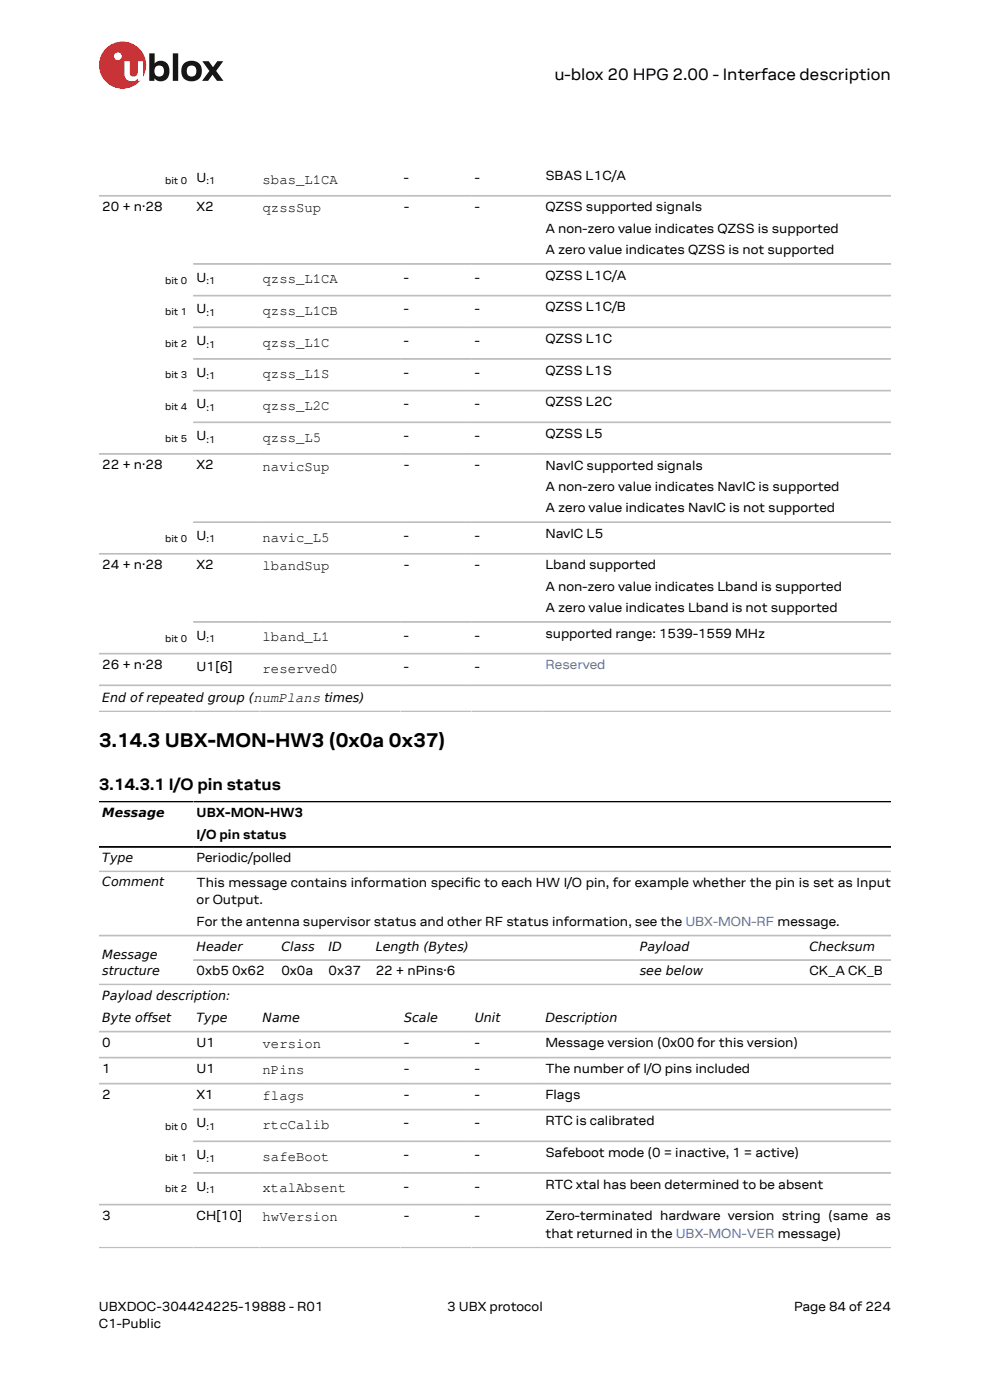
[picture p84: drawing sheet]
<svg xmlns="http://www.w3.org/2000/svg" width="210mm" height="297mm" viewBox="0 0 210 297" stroke-linecap="round" stroke-linejoin="round" font-family="sans-serif">
<defs><g id="words">
<text font-size="4.2" x="21" y="158.6">3.14.3 UBX-MON-HW3 (0x0a 0x37)</text>
<g font-size="3.5">
<text x="117.6" y="17">u-blox 20 HPG 2.00 - Interface description</text>
<text x="21" y="167.6">3.14.3.1 I/O pin status</text>
</g>
<g font-size="3">
<text x="55.7" y="39">sbas_L1CA</text>
<text x="55.7" y="45.1">qzssSup</text>
<text x="55.7" y="60.1">qzss_L1CA</text>
<text x="55.7" y="66.9">qzss_L1CB</text>
<text x="55.7" y="73.6">qzss_L1C</text>
<text x="55.7" y="80.3">qzss_L1S</text>
<text x="55.7" y="87">qzss_L2C</text>
<text x="55.7" y="93.7">qzss_L5</text>
<text x="55.7" y="99.8">navicSup</text>
<text x="55.7" y="114.9">navic_L5</text>
<text x="55.7" y="121">lbandSup</text>
<text x="55.7" y="136.1">lband_L1</text>
<text x="55.7" y="142.8">reserved0</text>
<text x="55.7" y="222.4">version</text>
<text x="55.7" y="227.9">nPins</text>
<text x="55.7" y="233.4">flags</text>
<text x="55.7" y="239.5">rtcCalib</text>
<text x="55.7" y="246.3">safeBoot</text>
<text x="55.7" y="253">xtalAbsent</text>
<text x="55.7" y="259.1">hwVersion</text>
</g>
<g font-size="2.8">
<text x="41.7" y="38.6">U</text>
<text x="85.7" y="38.6">-</text>
<text x="100.7" y="38.6">-</text>
<text x="115.7" y="38.1">SBAS L1C/A</text>
<text x="21.7" y="44.7">20 + n·28</text>
<text x="41.7" y="44.7">X2</text>
<text x="85.7" y="44.7">-</text>
<text x="100.7" y="44.7">-</text>
<text x="115.7" y="44.8">QZSS supported signals</text>
<text x="115.7" y="49.4">A non-zero value indicates QZSS is supported</text>
<text x="115.7" y="53.9">A zero value indicates QZSS is not supported</text>
<text x="41.7" y="59.8">U</text>
<text x="85.7" y="59.8">-</text>
<text x="100.7" y="59.8">-</text>
<text x="115.7" y="59.3">QZSS L1C/A</text>
<text x="41.7" y="66.5">U</text>
<text x="85.7" y="66.5">-</text>
<text x="100.7" y="66.5">-</text>
<text x="115.7" y="66">QZSS L1C/B</text>
<text x="41.7" y="73.2">U</text>
<text x="85.7" y="73.2">-</text>
<text x="100.7" y="73.2">-</text>
<text x="115.7" y="72.7">QZSS L1C</text>
<text x="41.7" y="79.9">U</text>
<text x="85.7" y="79.9">-</text>
<text x="100.7" y="79.9">-</text>
<text x="115.7" y="79.5">QZSS L1S</text>
<text x="41.7" y="86.6">U</text>
<text x="85.7" y="86.6">-</text>
<text x="100.7" y="86.6">-</text>
<text x="115.7" y="86.2">QZSS L2C</text>
<text x="41.7" y="93.4">U</text>
<text x="85.7" y="93.4">-</text>
<text x="100.7" y="93.4">-</text>
<text x="115.7" y="92.9">QZSS L5</text>
<text x="21.7" y="99.5">22 + n·28</text>
<text x="41.7" y="99.5">X2</text>
<text x="85.7" y="99.5">-</text>
<text x="100.7" y="99.5">-</text>
<text x="115.7" y="99.6">NavIC supported signals</text>
<text x="115.7" y="104.1">A non-zero value indicates NavIC is supported</text>
<text x="115.7" y="108.6">A zero value indicates NavIC is not supported</text>
<text x="41.7" y="114.5">U</text>
<text x="85.7" y="114.5">-</text>
<text x="100.7" y="114.5">-</text>
<text x="115.7" y="114.1">NavIC L5</text>
<text x="21.7" y="120.7">24 + n·28</text>
<text x="41.7" y="120.7">X2</text>
<text x="85.7" y="120.7">-</text>
<text x="100.7" y="120.7">-</text>
<text x="115.7" y="120.8">Lband supported</text>
<text x="115.7" y="125.3">A non-zero value indicates Lband is supported</text>
<text x="115.7" y="129.8">A zero value indicates Lband is not supported</text>
<text x="41.7" y="135.7">U</text>
<text x="85.7" y="135.7">-</text>
<text x="100.7" y="135.7">-</text>
<text x="115.7" y="135.3">supported range: 1539-1559 MHz</text>
<text x="21.7" y="141.8">26 + n·28</text>
<text x="41.7" y="142.4">U1[6]</text>
<text x="85.7" y="142.4">-</text>
<text x="100.7" y="142.4">-</text>
<text x="41.7" y="173.4">UBX-MON-HW3</text>
<text x="41.7" y="177.9">I/O pin status</text>
<text x="41.7" y="182.8">Periodic/polled</text>
<text x="41.7" y="188.2">This message contains information specifc to each HW I/O pin, for example whether the pin is set as Input</text>
<text x="41.7" y="191.8">or Output.</text>
<text x="98.6" y="188.2">i</text>
<text x="41.7" y="196.4">For the antenna supervisor status and other RF status information, see the UBX-MON-RF message.</text>
<text x="41.7" y="206.8">0xb5 0x62</text>
<text x="59.7" y="206.8">0x0a</text>
<text x="69.7" y="206.8">0x37</text>
<text x="79.7" y="206.8">22 + nPins·6</text>
<text x="171.7" y="206.8">CK_A CK_B</text>
<text x="21.7" y="222">0</text>
<text x="21.7" y="227.5">1</text>
<text x="41.7" y="222">U1</text>
<text x="41.7" y="227.5">U1</text>
<text x="85.7" y="222">-</text>
<text x="85.7" y="227.5">-</text>
<text x="100.7" y="222">-</text>
<text x="100.7" y="227.5">-</text>
<text x="115.7" y="222.2">Message version (0x00 for this version)</text>
<text x="115.7" y="227.7">The number of I/O pins included</text>
<text x="21.7" y="233.1">2</text>
<text x="41.7" y="233.1">X1</text>
<text x="85.7" y="233.1">-</text>
<text x="100.7" y="233.1">-</text>
<text x="115.7" y="233.2">Flags</text>
<text x="41.7" y="239.2">U</text>
<text x="85.7" y="239.2">-</text>
<text x="100.7" y="239.2">-</text>
<text x="115.7" y="238.7">RTC is calibrated</text>
<text x="41.7" y="245.9">U</text>
<text x="85.7" y="245.9">-</text>
<text x="100.7" y="245.9">-</text>
<text x="115.7" y="245.4">Safeboot mode (0 = inactive, 1 = active)</text>
<text x="41.7" y="252.6">U</text>
<text x="85.7" y="252.6">-</text>
<text x="100.7" y="252.6">-</text>
<text x="115.7" y="252.1">RTC xtal has been determined to be absent</text>
<text x="21.7" y="258.7">3</text>
<text x="41.7" y="258.7">CH[10]</text>
<text x="85.7" y="258.7">-</text>
<text x="100.7" y="258.7">-</text>
<text x="115.7" y="258.9">Zero-terminated hardware version string (same as</text>
<text x="115.7" y="262.5">that returned in the UBX-MON-VER message)</text>
<text x="21" y="278">UBXDOC-304424225-19888 - R01</text>
<text x="21" y="281.8">C1-Public</text>
<text x="94.9" y="278">3 UBX protocol</text>
<text x="168.4" y="278">Page 84 of 224</text>
</g>
<text font-size="2.8" fill="#4664b4" x="115.7" y="142">Reserved</text>
<g font-size="2.7">
<text x="21.7" y="148.9">End of repeated group (numPlans times)</text>
<text x="21.7" y="173.3">Message</text>
<text x="21.7" y="182.9">Type</text>
<text x="21.7" y="188.1">Comment</text>
<text x="21.7" y="203.4">Message</text>
<text x="41.7" y="201.7">Header</text>
<text x="59.7" y="201.7">Class</text>
<text x="69.7" y="201.7">ID</text>
<text x="79.7" y="201.7">Length (Bytes)</text>
<text x="135.7" y="201.7">Payload</text>
<text x="171.7" y="201.7">Checksum</text>
<text x="21.7" y="206.9">structure</text>
<text x="135.7" y="206.9">see below</text>
<text x="21.7" y="212">Payload description:</text>
<text x="21.7" y="216.9">Byte offset</text>
<text x="41.7" y="216.9">Type</text>
<text x="55.7" y="216.9">Name</text>
<text x="85.7" y="216.9">Scale</text>
<text x="100.7" y="216.9">Unit</text>
<text x="115.7" y="216.9">Description</text>
</g>
<g font-size="2.1">
<text x="35" y="39.1">bit 0</text>
<text x="43.8" y="39.1">:1</text>
<text x="35" y="60.3">bit 0</text>
<text x="43.8" y="60.3">:1</text>
<text x="35" y="66.8">bit 1</text>
<text x="43.8" y="67">:1</text>
<text x="35" y="73.6">bit 2</text>
<text x="43.8" y="73.7">:1</text>
<text x="35" y="80.3">bit 3</text>
<text x="43.8" y="80.5">:1</text>
<text x="35" y="87">bit 4</text>
<text x="43.8" y="87.2">:1</text>
<text x="35" y="93.7">bit 5</text>
<text x="43.8" y="93.9">:1</text>
<text x="35" y="115.1">bit 0</text>
<text x="43.8" y="115.1">:1</text>
<text x="35" y="136.2">bit 0</text>
<text x="43.8" y="136.2">:1</text>
<text x="35" y="239.7">bit 0</text>
<text x="43.8" y="239.7">:1</text>
<text x="35" y="246.2">bit 1</text>
<text x="43.8" y="246.4">:1</text>
<text x="35" y="253">bit 2</text>
<text x="43.8" y="253.1">:1</text>
</g>
</g></defs>
<circle cx="26" cy="13.8" r="5" fill="#ed2023"/>
<circle cx="25" cy="11.9" r=".83" fill="#fff"/>
<g fill="#151516">
<path d="M36.7 11.3h1.1v5.9h-1.1z"/>
<path d="M42.9 13h1.4l.9 1.3 .9-1.3h1.3l-1.6 2 1.6 2.2h-1.4l-.9-1.4-1 1.4h-1.2l1.5-2.1z"/>
<path d="M33 14.2a1.17 1.17 0 0 0-.1 1.5 1.17 1.17 0 0 0 1.4 .4 1.16 1.16 0 0 0 .4-1.6 1.16 1.16 0 0 0-1.7-.3zM31.7 11.3h1.1v2.2a1.82 1.82 0 0 1 2.2-.4 1.82 1.82 0 0 1 .9 2 1.83 1.83 0 0 1-1 2 1.83 1.83 0 0 1-2.1-.5v.6h-1.1z"/>
<path d="M39.9 14.2a1.18 1.18 0 0 0-.2 1.5 1.18 1.18 0 0 0 1.5 .4 1.18 1.18 0 0 0 .4-1.6 1.18 1.18 0 0 0-1.5-.5zM38.4 15a2.25 2.25 0 0 1 4.5 0 2.25 2.25 0 0 1-4.5 0z"/>
</g>
<path d="M26.4 13h1.1v2.5a.84 .84 0 0 0 1 .7 .84 .84 0 0 0 .7-.9v-2.3h1.1v4.2h-1.1v-.5a1.59 1.59 0 0 1-1.8 .5 1.59 1.59 0 0 1-1-1.6z" fill="#fff"/>
<g fill="none" stroke="#bebebe" stroke-width=".35">
<path d="M21 41.5h168M41 56h148M41 62.7h148M41 69.4h148M41 76.2h148M21 96.3h168M41 82.9h148M41 89.6h148M21 117.5h168M41 110.8h148M21 138.7h168M41 132h148"/>
<path d="M21 145.4h168M21 150.9h168M21 184.9h168M21 198.5h168M21 208.8h168M21 218.8h168M41 203.7h148M21 224.4h168M21 229.9h168M41 235.4h148M21 255.6h168M41 242.1h148"/>
<path d="M41 248.8h148M21 264.7h168"/>
</g>
<path d="M21 170.1h168M21 179.7h168" fill="none" stroke="#000" stroke-width=".35"/>
<use href="#words"/>
</svg>
